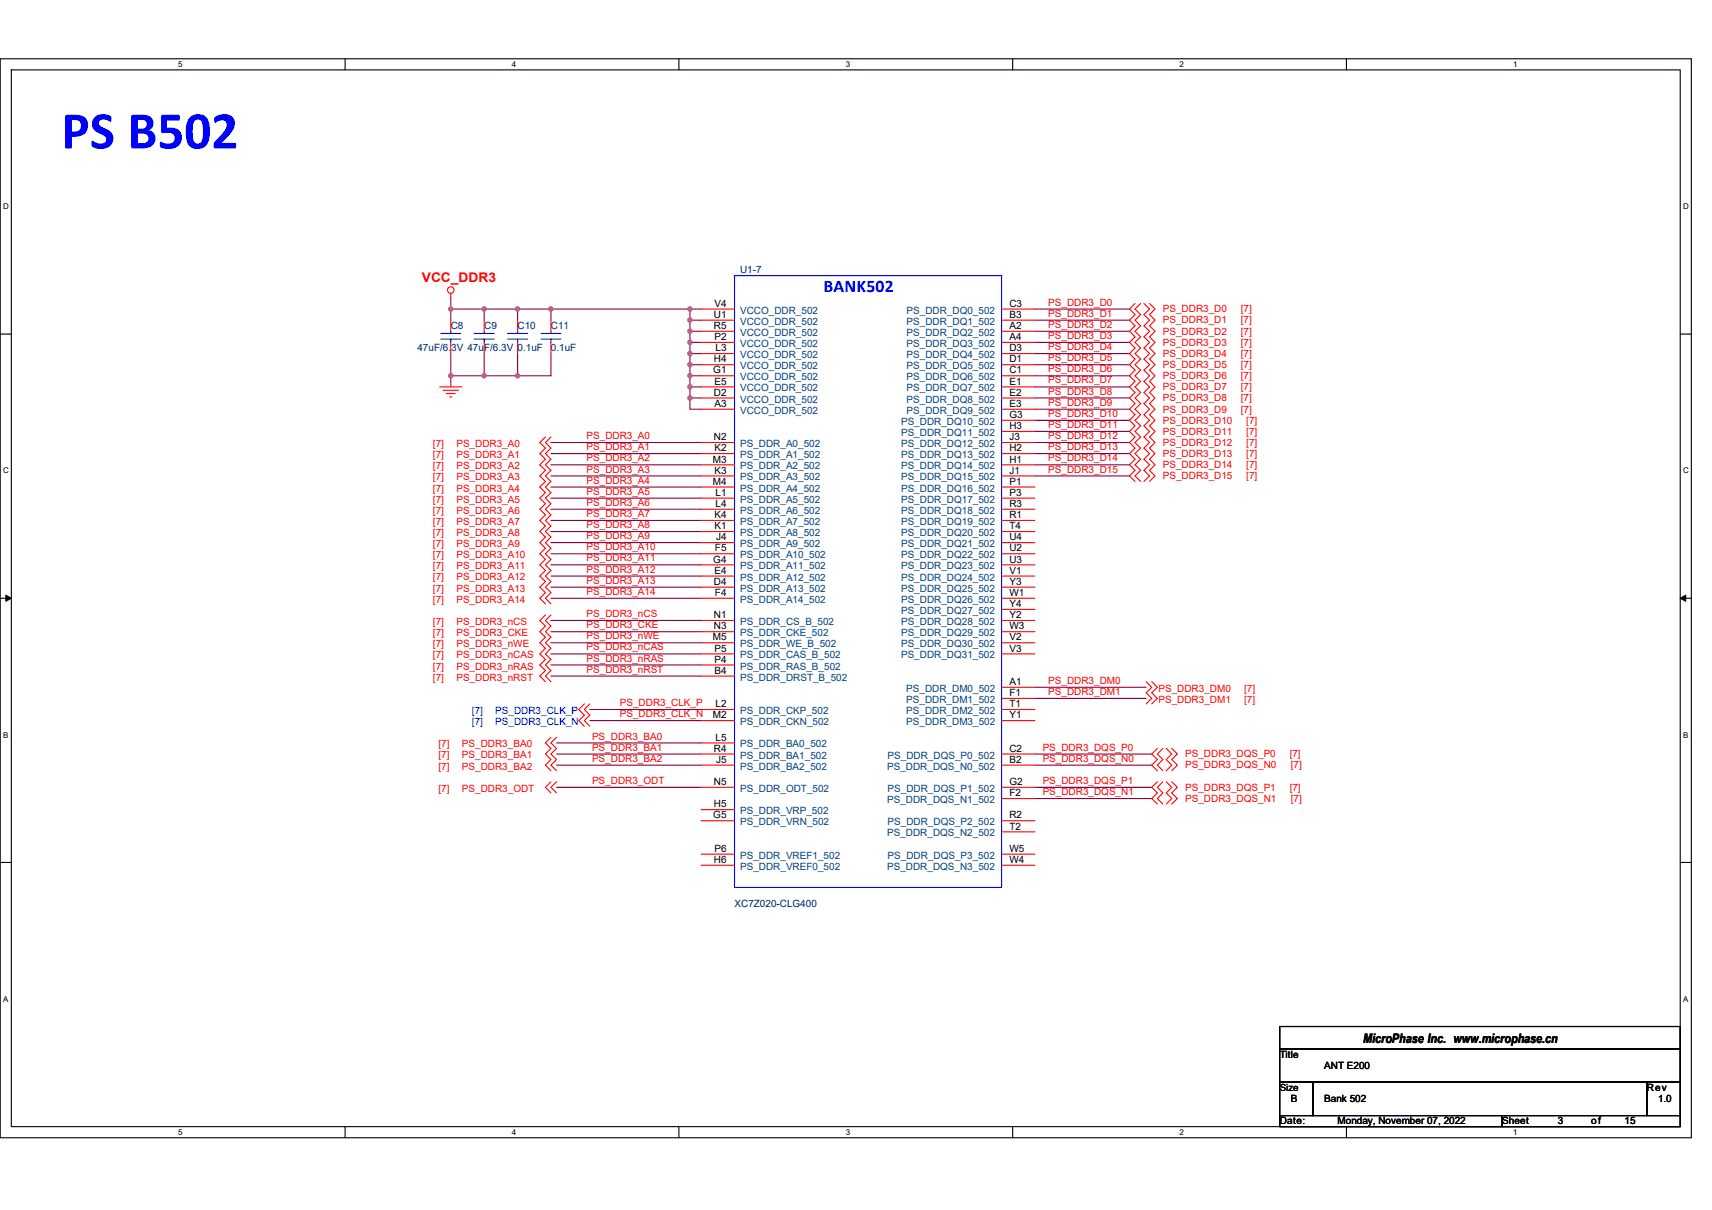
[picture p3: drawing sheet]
<svg xmlns="http://www.w3.org/2000/svg" width="297mm" height="210mm" viewBox="0 0 297 210" stroke-linecap="round" stroke-linejoin="round" font-family="sans-serif">
<defs><g id="words">
<text font-size="9.2" fill="#00f" x="10.6" y="25.8">PS B502</text>
<text font-size="3.1" fill="#00f" x="142.9" y="50.8">BANK502</text>
<text font-size="2.3" fill="#f00" x="73.2" y="49">VCC_DDR3</text>
<text font-size="2.3" x="236.5" y="181.1">MicroPhase Inc. www.microphase.cn</text>
<g font-size="1.7" fill="#000080">
<text x="128.4" y="47.5">U1-7</text>
<text x="78.2" y="57.1">C8</text>
<text x="84" y="57.1">C9</text>
<text x="89.8" y="57.1">C10</text>
<text x="95.6" y="57.1">C11</text>
<text x="72.4" y="61">47uF/6.3V 47uF/6.3V 0.1uF</text>
<text x="95.6" y="61">0.1uF</text>
<text x="127.4" y="157.5">XC7Z020-CLG400</text>
</g>
<g font-size="1.7">
<text x="123.9" y="53.2">V4</text>
<text x="175.1" y="53.2">C3</text>
<text x="123.9" y="55.2">U1</text>
<text x="123.9" y="57.1">R5</text>
<text x="123.9" y="59">P2</text>
<text x="175.1" y="55.2">B3</text>
<text x="175.1" y="57.1">A2</text>
<text x="175.1" y="59">A4</text>
<text x="123.8" y="64.8">G1</text>
<text x="123.9" y="62.9">H4</text>
<text x="124.1" y="61">L3</text>
<text x="175.1" y="61">D3</text>
<text x="175.1" y="62.9">D1</text>
<text x="175.1" y="64.8">C1</text>
<text x="123.9" y="68.7">D2</text>
<text x="123.9" y="66.7">E5</text>
<text x="123.9" y="70.6">A3</text>
<text x="175.1" y="66.7">E1</text>
<text x="175.1" y="68.7">E2</text>
<text x="175.1" y="70.6">E3</text>
<text x="123.9" y="76.4">N2</text>
<text x="175.1" y="72.5">G3</text>
<text x="175.1" y="74.5">H3</text>
<text x="175.1" y="76.4">J3</text>
<text x="123.7" y="80.3">M3</text>
<text x="123.9" y="78.3">K2</text>
<text x="123.9" y="82.2">K3</text>
<text x="175.1" y="78.3">H2</text>
<text x="175.1" y="80.3">H1</text>
<text x="175.1" y="82.2">J1</text>
<text x="123.7" y="84.1">M4</text>
<text x="123.9" y="89.9">K4</text>
<text x="124.1" y="86">L1</text>
<text x="124.1" y="88">L4</text>
<text x="175.1" y="84.1">P1</text>
<text x="175.1" y="86">P3</text>
<text x="175.1" y="88">R3</text>
<text x="175.1" y="89.9">R1</text>
<text x="123.9" y="91.8">K1</text>
<text x="124.1" y="95.7">F5</text>
<text x="124.2" y="93.8">J4</text>
<text x="175.1" y="91.8">T4</text>
<text x="175.1" y="93.8">U4</text>
<text x="175.1" y="95.7">U2</text>
<text x="123.8" y="97.6">G4</text>
<text x="123.9" y="101.5">D4</text>
<text x="123.9" y="99.6">E4</text>
<text x="175.1" y="97.6">U3</text>
<text x="175.1" y="99.6">V1</text>
<text x="175.1" y="101.5">Y3</text>
<text x="123.9" y="107.3">N1</text>
<text x="124.1" y="103.4">F4</text>
<text x="175.1" y="103.4">W1</text>
<text x="175.1" y="105.3">Y4</text>
<text x="175.1" y="107.3">Y2</text>
<text x="123.7" y="111.1">M5</text>
<text x="123.9" y="109.2">N3</text>
<text x="123.9" y="113.1">P5</text>
<text x="175.1" y="111.1">V2</text>
<text x="175.1" y="113.1">V3</text>
<text x="175.1" y="109.2">W3</text>
<text x="123.9" y="115">P4</text>
<text x="123.9" y="116.9">B4</text>
<text x="175.1" y="118.9">A1</text>
<text x="123.7" y="124.7">M2</text>
<text x="124.1" y="122.7">L2</text>
<text x="175.1" y="120.8">F1</text>
<text x="175.1" y="122.7">T1</text>
<text x="175.1" y="124.7">Y1</text>
<text x="123.9" y="130.5">R4</text>
<text x="124.1" y="128.5">L5</text>
<text x="175.1" y="130.5">C2</text>
<text x="123.9" y="136.2">N5</text>
<text x="124.2" y="132.4">J5</text>
<text x="175.1" y="132.4">B2</text>
<text x="175.1" y="136.2">G2</text>
<text x="123.8" y="142">G5</text>
<text x="123.9" y="140.1">H5</text>
<text x="175.1" y="138.2">F2</text>
<text x="175.1" y="144">T2</text>
<text x="175.1" y="142">R2</text>
<text x="123.9" y="149.8">H6</text>
<text x="123.9" y="147.8">P6</text>
<text x="175.1" y="149.8">W4</text>
<text x="175.1" y="147.8">W5</text>
<text x="222" y="183.6">Title</text>
<text x="229.8" y="185.5">ANT E200</text>
<text x="222" y="189.3">Size</text>
<text x="224" y="191.3">B</text>
<text x="229.8" y="191.3">Bank 502</text>
<text x="285.7" y="189.3">Rev</text>
<text x="287.7" y="191.3">1.0</text>
<text x="222" y="195.1">Date:</text>
<text x="232.1" y="195.1">Monday, November 07, 2022</text>
<text x="260.6" y="195.1">Sheet</text>
<text x="270.3" y="195.1">3</text>
<text x="276.1" y="195.1">of</text>
<text x="281.9" y="195.1">15</text>
</g>
<g font-size="1.7" fill="#f00">
<text x="181.9" y="53">PS_DDR3_D0</text>
<text x="181.9" y="55">PS_DDR3_D1</text>
<text x="181.9" y="58.8">PS_DDR3_D3</text>
<text x="181.9" y="56.9">PS_DDR3_D2</text>
<text x="201.8" y="54.2">PS_DDR3_D0</text>
<text x="201.8" y="56.1">PS_DDR3_D1</text>
<text x="201.8" y="58.1">PS_DDR3_D2</text>
<text x="215.3" y="54.2">[7]</text>
<text x="215.3" y="56.1">[7]</text>
<text x="215.3" y="58.1">[7]</text>
<text x="181.9" y="64.6">PS_DDR3_D6</text>
<text x="181.9" y="62.7">PS_DDR3_D5</text>
<text x="181.9" y="60.8">PS_DDR3_D4</text>
<text x="201.8" y="60">PS_DDR3_D3</text>
<text x="201.8" y="63.9">PS_DDR3_D5</text>
<text x="201.8" y="61.9">PS_DDR3_D4</text>
<text x="201.8" y="65.8">PS_DDR3_D6</text>
<text x="215.3" y="60">[7]</text>
<text x="215.3" y="63.9">[7]</text>
<text x="215.3" y="61.9">[7]</text>
<text x="215.3" y="65.8">[7]</text>
<text x="181.9" y="70.4">PS_DDR3_D9</text>
<text x="181.9" y="68.5">PS_DDR3_D8</text>
<text x="181.9" y="66.5">PS_DDR3_D7</text>
<text x="201.8" y="67.7">PS_DDR3_D7</text>
<text x="201.8" y="71.6">PS_DDR3_D9</text>
<text x="201.8" y="69.7">PS_DDR3_D8</text>
<text x="215.3" y="67.7">[7]</text>
<text x="215.3" y="71.6">[7]</text>
<text x="215.3" y="69.7">[7]</text>
<text x="75.1" y="77.6">[7]</text>
<text x="79.2" y="77.6">PS_DDR3_A0</text>
<text x="101.8" y="76.2">PS_DDR3_A0</text>
<text x="181.9" y="76.2">PS_DDR3_D12</text>
<text x="181.9" y="74.3">PS_DDR3_D11</text>
<text x="181.9" y="72.3">PS_DDR3_D10</text>
<text x="201.8" y="75.4">PS_DDR3_D11</text>
<text x="201.8" y="73.5">PS_DDR3_D10</text>
<text x="201.8" y="77.4">PS_DDR3_D12</text>
<text x="216.2" y="75.4">[7]</text>
<text x="216.2" y="73.5">[7]</text>
<text x="216.2" y="77.4">[7]</text>
<text x="75.1" y="79.5">[7]</text>
<text x="75.1" y="81.4">[7]</text>
<text x="75.1" y="83.4">[7]</text>
<text x="79.2" y="79.5">PS_DDR3_A1</text>
<text x="79.2" y="81.4">PS_DDR3_A2</text>
<text x="79.2" y="83.4">PS_DDR3_A3</text>
<text x="101.8" y="78.1">PS_DDR3_A1</text>
<text x="101.8" y="80.1">PS_DDR3_A2</text>
<text x="101.8" y="82">PS_DDR3_A3</text>
<text x="101.8" y="83.9">PS_DDR3_A4</text>
<text x="181.9" y="82">PS_DDR3_D15</text>
<text x="181.9" y="80.1">PS_DDR3_D14</text>
<text x="181.9" y="78.1">PS_DDR3_D13</text>
<text x="201.8" y="79.3">PS_DDR3_D13</text>
<text x="201.8" y="83.2">PS_DDR3_D15</text>
<text x="201.8" y="81.2">PS_DDR3_D14</text>
<text x="216.2" y="79.3">[7]</text>
<text x="216.2" y="83.2">[7]</text>
<text x="216.2" y="81.2">[7]</text>
<text x="75.1" y="85.3">[7]</text>
<text x="75.1" y="87.2">[7]</text>
<text x="75.1" y="89.2">[7]</text>
<text x="79.2" y="85.3">PS_DDR3_A4</text>
<text x="79.2" y="87.2">PS_DDR3_A5</text>
<text x="79.2" y="89.2">PS_DDR3_A6</text>
<text x="101.8" y="85.9">PS_DDR3_A5</text>
<text x="101.8" y="87.8">PS_DDR3_A6</text>
<text x="101.8" y="89.7">PS_DDR3_A7</text>
<text x="75.1" y="91.1">[7]</text>
<text x="75.1" y="93">[7]</text>
<text x="75.1" y="95">[7]</text>
<text x="79.2" y="91.1">PS_DDR3_A7</text>
<text x="79.2" y="93">PS_DDR3_A8</text>
<text x="79.2" y="95">PS_DDR3_A9</text>
<text x="101.8" y="91.7">PS_DDR3_A8</text>
<text x="101.8" y="93.6">PS_DDR3_A9</text>
<text x="101.8" y="95.5">PS_DDR3_A10</text>
<text x="75.1" y="96.9">[7]</text>
<text x="75.1" y="98.8">[7]</text>
<text x="75.1" y="100.7">[7]</text>
<text x="79.2" y="96.9">PS_DDR3_A10</text>
<text x="79.2" y="98.8">PS_DDR3_A11</text>
<text x="79.2" y="100.7">PS_DDR3_A12</text>
<text x="101.8" y="97.4">PS_DDR3_A11</text>
<text x="101.8" y="99.4">PS_DDR3_A12</text>
<text x="101.8" y="101.3">PS_DDR3_A13</text>
<text x="75.1" y="102.7">[7]</text>
<text x="75.1" y="104.6">[7]</text>
<text x="79.2" y="102.7">PS_DDR3_A13</text>
<text x="79.2" y="104.6">PS_DDR3_A14</text>
<text x="101.8" y="107.1">PS_DDR3_nCS</text>
<text x="101.8" y="103.2">PS_DDR3_A14</text>
<text x="75.1" y="112.3">[7]</text>
<text x="75.1" y="108.5">[7]</text>
<text x="75.1" y="110.4">[7]</text>
<text x="79.2" y="112.3">PS_DDR3_nWE</text>
<text x="79.2" y="108.5">PS_DDR3_nCS</text>
<text x="79.2" y="110.4">PS_DDR3_CKE</text>
<text x="101.8" y="109">PS_DDR3_CKE</text>
<text x="101.8" y="111">PS_DDR3_nWE</text>
<text x="101.8" y="112.9">PS_DDR3_nCAS</text>
<text x="75.1" y="116.2">[7]</text>
<text x="75.1" y="114.3">[7]</text>
<text x="75.1" y="118.1">[7]</text>
<text x="79.2" y="116.2">PS_DDR3_nRAS</text>
<text x="79.2" y="114.3">PS_DDR3_nCAS</text>
<text x="79.2" y="118.1">PS_DDR3_nRST</text>
<text x="101.8" y="114.8">PS_DDR3_nRAS</text>
<text x="101.8" y="116.7">PS_DDR3_nRST</text>
<text x="181.9" y="118.7">PS_DDR3_DM0</text>
<text x="107.5" y="122.5">PS_DDR3_CLK_P</text>
<text x="107.5" y="124.5">PS_DDR3_CLK_N</text>
<text x="181.9" y="120.6">PS_DDR3_DM1</text>
<text x="201" y="120">PS_DDR3_DM0</text>
<text x="201" y="122">PS_DDR3_DM1</text>
<text x="215.9" y="120">[7]</text>
<text x="215.9" y="122">[7]</text>
<text x="76.1" y="129.7">[7]</text>
<text x="76.1" y="131.6">[7]</text>
<text x="80.2" y="129.7">PS_DDR3_BA0</text>
<text x="80.2" y="131.6">PS_DDR3_BA1</text>
<text x="102.7" y="128.3">PS_DDR3_BA0</text>
<text x="102.7" y="130.3">PS_DDR3_BA1</text>
<text x="180.9" y="130.3">PS_DDR3_DQS_P0</text>
<text x="205.6" y="131.4">PS_DDR3_DQS_P0</text>
<text x="223.8" y="131.4">[7]</text>
<text x="76.1" y="133.6">[7]</text>
<text x="76.1" y="137.4">[7]</text>
<text x="80.2" y="133.6">PS_DDR3_BA2</text>
<text x="80.2" y="137.4">PS_DDR3_ODT</text>
<text x="102.7" y="132.2">PS_DDR3_BA2</text>
<text x="102.7" y="136">PS_DDR3_ODT</text>
<text x="180.9" y="138">PS_DDR3_DQS_N1</text>
<text x="180.9" y="136">PS_DDR3_DQS_P1</text>
<text x="180.9" y="132.2">PS_DDR3_DQS_N0</text>
<text x="205.6" y="133.3">PS_DDR3_DQS_N0</text>
<text x="205.6" y="137.2">PS_DDR3_DQS_P1</text>
<text x="223.8" y="137.2">[7]</text>
<text x="224" y="133.3">[7]</text>
<text x="205.6" y="139.1">PS_DDR3_DQS_N1</text>
<text x="224" y="139.1">[7]</text>
</g>
<g font-size="1.7" fill="#004080">
<text x="128.4" y="54.4">VCCO_DDR_502</text>
<text x="128.4" y="56.3">VCCO_DDR_502</text>
<text x="128.4" y="58.3">VCCO_DDR_502</text>
<text x="157.3" y="54.4">PS_DDR_DQ0_502</text>
<text x="157.3" y="56.3">PS_DDR_DQ1_502</text>
<text x="157.3" y="58.3">PS_DDR_DQ2_502</text>
<text x="128.4" y="60.2">VCCO_DDR_502</text>
<text x="128.4" y="62.1">VCCO_DDR_502</text>
<text x="128.4" y="64.1">VCCO_DDR_502</text>
<text x="128.4" y="66">VCCO_DDR_502</text>
<text x="157.3" y="60.2">PS_DDR_DQ3_502</text>
<text x="157.3" y="62.1">PS_DDR_DQ4_502</text>
<text x="157.3" y="64.1">PS_DDR_DQ5_502</text>
<text x="157.3" y="66">PS_DDR_DQ6_502</text>
<text x="128.4" y="67.9">VCCO_DDR_502</text>
<text x="128.4" y="69.8">VCCO_DDR_502</text>
<text x="128.4" y="71.8">VCCO_DDR_502</text>
<text x="157.3" y="67.9">PS_DDR_DQ7_502</text>
<text x="157.3" y="69.8">PS_DDR_DQ8_502</text>
<text x="157.3" y="71.8">PS_DDR_DQ9_502</text>
<text x="128.4" y="77.6">PS_DDR_A0_502</text>
<text x="156.3" y="73.7">PS_DDR_DQ10_502</text>
<text x="156.3" y="75.6">PS_DDR_DQ11_502</text>
<text x="156.3" y="77.6">PS_DDR_DQ12_502</text>
<text x="128.4" y="79.5">PS_DDR_A1_502</text>
<text x="128.4" y="81.4">PS_DDR_A2_502</text>
<text x="128.4" y="83.4">PS_DDR_A3_502</text>
<text x="156.3" y="79.5">PS_DDR_DQ13_502</text>
<text x="156.3" y="81.4">PS_DDR_DQ14_502</text>
<text x="156.3" y="83.4">PS_DDR_DQ15_502</text>
<text x="128.4" y="85.3">PS_DDR_A4_502</text>
<text x="128.4" y="87.2">PS_DDR_A5_502</text>
<text x="128.4" y="89.2">PS_DDR_A6_502</text>
<text x="156.3" y="85.3">PS_DDR_DQ16_502</text>
<text x="156.3" y="87.2">PS_DDR_DQ17_502</text>
<text x="156.3" y="89.2">PS_DDR_DQ18_502</text>
<text x="128.4" y="91.1">PS_DDR_A7_502</text>
<text x="128.4" y="93">PS_DDR_A8_502</text>
<text x="128.4" y="95">PS_DDR_A9_502</text>
<text x="156.3" y="91.1">PS_DDR_DQ19_502</text>
<text x="156.3" y="93">PS_DDR_DQ20_502</text>
<text x="156.3" y="95">PS_DDR_DQ21_502</text>
<text x="128.4" y="96.9">PS_DDR_A10_502</text>
<text x="128.4" y="98.8">PS_DDR_A11_502</text>
<text x="128.4" y="100.8">PS_DDR_A12_502</text>
<text x="156.3" y="96.9">PS_DDR_DQ22_502</text>
<text x="156.3" y="98.8">PS_DDR_DQ23_502</text>
<text x="156.3" y="100.8">PS_DDR_DQ24_502</text>
<text x="128.4" y="102.7">PS_DDR_A13_502</text>
<text x="128.4" y="104.6">PS_DDR_A14_502</text>
<text x="156.3" y="102.7">PS_DDR_DQ25_502</text>
<text x="156.3" y="104.6">PS_DDR_DQ26_502</text>
<text x="156.3" y="106.5">PS_DDR_DQ27_502</text>
<text x="128.4" y="108.5">PS_DDR_CS_B_502</text>
<text x="128.4" y="110.4">PS_DDR_CKE_502</text>
<text x="128.4" y="112.3">PS_DDR_WE_B_502</text>
<text x="156.3" y="112.3">PS_DDR_DQ30_502</text>
<text x="156.3" y="108.5">PS_DDR_DQ28_502</text>
<text x="156.3" y="110.4">PS_DDR_DQ29_502</text>
<text x="128.4" y="114.3">PS_DDR_CAS_B_502</text>
<text x="128.4" y="116.2">PS_DDR_RAS_B_502</text>
<text x="128.4" y="118.1">PS_DDR_DRST_B_502</text>
<text x="156.3" y="114.3">PS_DDR_DQ31_502</text>
<text x="128.4" y="123.9">PS_DDR_CKP_502</text>
<text x="128.4" y="125.8">PS_DDR_CKN_502</text>
<text x="157.2" y="120.1">PS_DDR_DM0_502</text>
<text x="157.2" y="122">PS_DDR_DM1_502</text>
<text x="157.2" y="123.9">PS_DDR_DM2_502</text>
<text x="157.2" y="125.8">PS_DDR_DM3_502</text>
<text x="128.4" y="131.6">PS_DDR_BA1_502</text>
<text x="128.4" y="129.7">PS_DDR_BA0_502</text>
<text x="154" y="131.6">PS_DDR_DQS_P0_502</text>
<text x="128.4" y="133.6">PS_DDR_BA2_502</text>
<text x="128.4" y="137.4">PS_DDR_ODT_502</text>
<text x="153.9" y="133.6">PS_DDR_DQS_N0_502</text>
<text x="154" y="137.4">PS_DDR_DQS_P1_502</text>
<text x="128.4" y="143.2">PS_DDR_VRN_502</text>
<text x="128.4" y="141.3">PS_DDR_VRP_502</text>
<text x="153.9" y="139.4">PS_DDR_DQS_N1_502</text>
<text x="154" y="143.2">PS_DDR_DQS_P2_502</text>
<text x="128.4" y="149">PS_DDR_VREF1_502</text>
<text x="153.9" y="145.1">PS_DDR_DQS_N2_502</text>
<text x="154" y="149">PS_DDR_DQS_P3_502</text>
<text x="128.4" y="150.9">PS_DDR_VREF0_502</text>
<text x="153.9" y="150.9">PS_DDR_DQS_N3_502</text>
</g>
<g font-size="1.7" fill="#00f">
<text x="81.9" y="123.9">[7]</text>
<text x="81.9" y="125.8">[7]</text>
<text x="85.9" y="123.9">PS_DDR3_CLK_P</text>
<text x="85.9" y="125.8">PS_DDR3_CLK_N</text>
</g>
<g font-size="1.4">
<text x="30.9" y="11.7">5</text>
<text x="88.8" y="11.7">4</text>
<text x="146.7" y="11.7">3</text>
<text x="204.7" y="11.7">2</text>
<text x="262.6" y="11.7">1</text>
<text x=".5" y="36.3">D</text>
<text x="292" y="36.3">D</text>
<text x=".5" y="82.1">C</text>
<text x="292" y="82.1">C</text>
<text x=".5" y="128">B</text>
<text x="292" y="128">B</text>
<text x=".5" y="173.8">A</text>
<text x="292" y="173.8">A</text>
<text x="30.9" y="197">5</text>
<text x="88.8" y="197">4</text>
<text x="146.7" y="197">3</text>
<text x="204.7" y="197">2</text>
<text x="262.6" y="197">1</text>
</g>
</g></defs>
<path d="M0 10.2h293.5v187.2h-293.5zM2 12.1h289.5v183.4h-289.5z" fill="none" stroke="#000" stroke-width=".19"/>
<g fill="#fff">
<path d="M30.9 10.4h.8v1.6h-.8z"/>
<path d="M30.9 195.7h.8v1.6h-.8z"/>
</g>
<path d="M59.9 10.2v1.9M59.9 195.5v1.9" fill="none" stroke="#000" stroke-width=".19"/>
<g fill="#fff">
<path d="M88.8 10.4h.8v1.6h-.8z"/>
<path d="M88.8 195.7h.8v1.6h-.8z"/>
</g>
<path d="M117.8 10.2v1.9M117.8 195.5v1.9" fill="none" stroke="#000" stroke-width=".19"/>
<g fill="#fff">
<path d="M146.7 10.4h.8v1.6h-.8z"/>
<path d="M146.7 195.7h.8v1.6h-.8z"/>
</g>
<path d="M175.7 10.2v1.9M175.7 195.5v1.9" fill="none" stroke="#000" stroke-width=".19"/>
<g fill="#fff">
<path d="M204.7 10.4h.7v1.6h-.7z"/>
<path d="M204.7 195.7h.7v1.6h-.7z"/>
</g>
<path d="M233.6 10.2v1.9M233.6 195.5v1.9" fill="none" stroke="#000" stroke-width=".19"/>
<g fill="#fff">
<path d="M262.6 10.4h.7v1.6h-.7z"/>
<path d="M262.6 195.7h.7v1.6h-.7z"/>
<path d="M.5 35.1h1v1.5h-1z"/>
<path d="M292 35.1h1v1.5h-1z"/>
<path d="M.5 80.9h1v1.5h-1z"/>
<path d="M292 80.9h1v1.5h-1z"/>
</g>
<path d="M0 58h2M291.5 58h2" fill="none" stroke="#000" stroke-width=".19"/>
<g fill="#fff">
<path d="M.5 126.7h.9v1.6h-.9z"/>
<path d="M292 126.7h.9v1.6h-.9z"/>
</g>
<path d="M0 103.8h2M291.5 103.8h2" fill="none" stroke="#000" stroke-width=".19"/>
<path d="M1 103.3l1 .5-1 .6zM291.5 103.8l1-.5v1.1z" fill="#000" stroke="#000" stroke-width=".17"/>
<g fill="#fff">
<path d="M.5 172.6h.9v1.5h-.9z"/>
<path d="M292 172.6h.9v1.5h-.9z"/>
</g>
<path d="M0 149.7h2M291.5 149.7h2M222 178.1h69.5v3.9h-69.5zM222 182h69.5v5.8h-69.5zM222 187.8h5.8v5.8h-5.8zM222 193.6h38.6v1.9h-38.6zM227.8 187.8h57.9v5.8h-57.9zM260.6 193.6h30.9v1.9h-30.9zM285.7 187.8h5.8v5.8h-5.8z" fill="none" stroke="#000" stroke-width=".19"/>
<g fill="none" stroke="#800040" stroke-width=".19">
<path d="M78.2 51.7v1.9M78.2 53.6v2M78.2 53.6h5.8M84 53.6v2M84 53.6h5.8M89.8 53.6h5.8M89.8 53.6v2M119.7 53.6h-24.1v2M119.7 53.6h1.9M119.7 59.4h1.9M119.7 57.5h1.9M119.7 55.6h1.9"/>
<path d="M119.7 53.6v2M119.7 59.4v2M119.7 57.5v1.9M119.7 55.6v1.9M179.6 55.6h16.4M179.6 53.6h16.4M179.6 59.4h16.4M179.6 57.5h16.4M78.2 61.4v3.8M78.2 65.2v1.9M78.2 65.2h5.8M84 61.4v3.8"/>
<path d="M84 65.2h5.8M89.8 61.4v3.8M95.6 61.4v3.8h-5.8M95.6 76.8h26M95.6 78.7h26M119.7 69.1h1.9M119.7 67.1h1.9M119.7 65.2h1.9M119.7 63.3h1.9M119.7 61.4h1.9M119.7 67.1v2M119.7 65.2v1.9"/>
<path d="M119.7 63.3v1.9M119.7 61.4v1.9M119.7 69.1v1.9h1.9M179.6 78.7h16.4M179.6 76.8h16.4M179.6 74.9h16.4M179.6 72.9h16.4M179.6 71h16.4M179.6 69.1h16.4M179.6 67.1h16.4M179.6 65.2h16.4M179.6 63.3h16.4"/>
<path d="M179.6 61.4h16.4M95.6 80.7h26M95.6 82.6h26M95.6 84.5h26M95.6 86.4h26M95.6 88.4h26M95.6 90.3h26M95.6 92.2h26M95.6 94.2h26M95.6 96.1h26M95.6 98h26M95.6 100h26"/>
<path d="M179.6 82.6h16.4M179.6 80.7h16.4M95.6 107.7h26M95.6 109.6h26M95.6 111.5h26M95.6 113.5h26M95.6 101.9h26M95.6 103.8h26M95.6 115.4h26M95.6 117.3h26M179.6 119.3h19.3M96.6 128.9h25"/>
<path d="M96.6 130.9h25M96.6 132.8h25M96.6 136.6h25M102.3 123.1h19.3M102.3 125.1h19.3M179.6 121.2h19.3M179.6 138.6h20.2M179.6 136.6h20.2M179.6 132.8h20.2M179.6 130.9h20.2"/>
</g>
<g fill="#f0f" stroke="#f0f" stroke-width=".19">
<circle cx="95.6" cy="53.6" r=".38"/>
<circle cx="119.7" cy="53.6" r=".38"/>
<circle cx="84" cy="53.6" r=".38"/>
<circle cx="78.2" cy="53.6" r=".38"/>
<circle cx="78.2" cy="65.2" r=".38"/>
<circle cx="89.8" cy="65.2" r=".38"/>
<circle cx="84" cy="65.2" r=".38"/>
<circle cx="89.8" cy="53.6" r=".38"/>
<circle cx="119.7" cy="69.1" r=".38"/>
<circle cx="119.7" cy="65.2" r=".38"/>
<circle cx="119.7" cy="67.1" r=".38"/>
<circle cx="119.7" cy="63.3" r=".38"/>
<circle cx="119.7" cy="61.3" r=".38"/>
<circle cx="119.7" cy="59.4" r=".38"/>
<circle cx="119.7" cy="57.5" r=".38"/>
<circle cx="119.7" cy="55.5" r=".38"/>
</g>
<g fill="none" stroke="#f00" stroke-width=".19">
<path d="M78.2 50.9v.8M78.2 55.6v1.9M78.2 59.4v2M84 55.6v1.9M84 59.4v2M89.8 55.6v1.9M89.8 59.4v2M95.6 55.6v1.9M95.6 59.4v2M121.6 53.6h5.8M121.6 55.6h5.8M121.6 57.5h5.8"/>
<path d="M121.6 59.4h5.8M173.8 53.6h5.8M173.8 55.6h5.8M173.8 57.5h5.8M173.8 59.4h5.8M196.9 52.7l-.9 .9 .9 1-.9 1 .9 .9-.9 1 .9 1-.9 .9 .9 1-.9 1 .9 .9-.9 1 .9 .9-.9 1 .9 1-.9 .9 .9 1-.9 1 .9 .9-.9 1 .9 1-.9 .9 .9 1-.9 1 .9 .9-.9 1 .9 1-.9 .9 .9 1-.9 1 .9 .9-.9 1 .9 .9M197.9 52.7l-1 .9 1 1-1 1 1 .9-1 1 1 1-1 .9 1 1-1 1 1 .9-1 1 1 .9-1 1 1 1-1 .9 1 1-1 1 1 .9-1 1 1 1-1 .9 1 1-1 1 1 .9-1 1 1 1-1 .9 1 1-1 1 1 .9-1 1 1 .9M198.5 52.7l1 .9-1 1 1 1-1 .9 1 1-1 1 1 .9-1 1 1 1-1 .9 1 1-1 .9 1 1-1 1 1 .9-1 1 1 1-1 .9 1 1-1 1 1 .9-1 1 1 1-1 .9 1 1-1 1 1 .9-1 1 1 1-1 .9 1 1-1 .9M199.5 52.7l.9 .9-.9 1 .9 1-.9 .9 .9 1-.9 1 .9 .9-.9 1 .9 1-.9 .9 .9 1-.9 .9 .9 1-.9 1 .9 .9-.9 1 .9 1-.9 .9 .9 1-.9 1 .9 .9-.9 1 .9 1-.9 .9 .9 1-.9 1 .9 .9-.9 1 .9 1-.9 .9 .9 1-.9 .9M76.3 67.1h3.9M76.9 67.7h2.7M77.4 68.3h1.6"/>
<path d="M78 68.9h.4M94.6 75.8l-.9 1 .9 1-.9 .9 .9 1-.9 1 .9 .9-.9 1 .9 .9-.9 1 .9 1-.9 .9 .9 1-.9 1 .9 .9-.9 1 .9 1-.9 .9 .9 1-.9 1 .9 .9-.9 1 .9 1-.9 .9 .9 1-.9 1 .9 .9-.9 1 .9 .9-.9 1 .9 1M95.6 75.8l-1 1 1 1-1 .9 1 1-1 1 1 .9-1 1 1 .9-1 1 1 1-1 .9 1 1-1 1 1 .9-1 1 1 1-1 .9 1 1-1 1 1 .9-1 1 1 1-1 .9 1 1-1 1 1 .9-1 1 1 .9-1 1 1 1M121.6 76.8h5.8M121.6 78.7h5.8M121.6 61.4h5.8M121.6 63.3h5.8M121.6 65.2h5.8M121.6 67.1h5.8M121.6 69.1h5.8M121.6 71h5.8M173.8 61.4h5.8"/>
<path d="M173.8 63.3h5.8M173.8 65.2h5.8M173.8 67.1h5.8M173.8 69.1h5.8M173.8 71h5.8M173.8 72.9h5.8M173.8 74.9h5.8M173.8 76.8h5.8M173.8 78.7h5.8M121.6 80.7h5.8M121.6 82.6h5.8M121.6 84.5h5.8"/>
<path d="M121.6 86.4h5.8M121.6 88.4h5.8M121.6 90.3h5.8M121.6 92.2h5.8M121.6 94.2h5.8M121.6 96.1h5.8M121.6 98h5.8M121.6 100h5.8M173.8 80.7h5.8M173.8 82.6h5.8M173.8 84.5h5.8M173.8 86.4h5.8"/>
<path d="M173.8 88.4h5.8M173.8 90.3h5.8M173.8 92.2h5.8M173.8 94.2h5.8M173.8 96.1h5.8M173.8 98h5.8M173.8 100h5.8M94.6 106.7l-.9 1 .9 .9-.9 1 .9 1-.9 .9 .9 1-.9 1 .9 .9-.9 1 .9 1-.9 .9 .9 1M95.6 106.7l-1 1 1 .9-1 1 1 1-1 .9 1 1-1 1 1 .9-1 1 1 1-1 .9 1 1M121.6 107.7h5.8M121.6 109.6h5.8M121.6 111.5h5.8"/>
<path d="M121.6 113.5h5.8M121.6 115.4h5.8M121.6 117.3h5.8M121.6 101.9h5.8M121.6 103.8h5.8M173.8 119.3h5.8M173.8 101.9h5.8M173.8 103.8h5.8M173.8 105.7h5.8M173.8 111.5h5.8M173.8 107.7h5.8M173.8 113.5h5.8"/>
<path d="M173.8 109.6h5.8M198.9 118.3l.9 1-.9 .9 .9 1-.9 1M199.8 118.3l1 1-1 .9 1 1-1 1M95.6 128l-1 .9 1 1-1 1 1 .9-1 1 1 1M95.6 135.7l-1 .9 1 1M96.6 128l-1 .9 1 1-1 1 1 .9-1 1 1 1M96.6 135.7l-1 .9 1 1M101.4 122.2l-1 .9 1 1-1 1 1 .9M102.3 122.2l-.9 .9 .9 1-.9 1 .9 .9M121.6 123.1h5.8M121.6 125.1h5.8M121.6 132.8h5.8"/>
<path d="M121.6 130.9h5.8M121.6 128.9h5.8M121.6 136.6h5.8M173.8 130.9h5.8M173.8 132.8h5.8M173.8 121.2h5.8M173.8 136.6h5.8M173.8 138.6h5.8M173.8 123.1h5.8M173.8 125.1h5.8M200.8 129.9l-1 1 1 .9-1 1 1 1M200.8 135.7l-1 .9 1 1-1 1 1 .9"/>
<path d="M201.8 129.9l-1 1 1 .9-1 1 1 1M201.8 135.7l-1 .9 1 1-1 1 1 .9M202.4 129.9l.9 1-.9 .9 .9 1-.9 1M202.4 135.7l.9 .9-.9 1 .9 1-.9 .9M203.3 129.9l1 1-1 .9 1 1-1 1M203.3 135.7l1 .9-1 1 1 1-1 .9M121.6 142.4h5.8M121.6 140.5h5.8M121.6 148.2h5.8M121.6 150.2h5.8M173.8 142.4h5.8M173.8 144.4h5.8"/>
<path d="M173.8 150.2h5.8M173.8 148.2h5.8"/>
<circle cx="78.2" cy="50.3" r=".57"/>
</g>
<g fill="none" stroke="#00f" stroke-width=".19">
<path d="M76.5 58.8h3.4M76.5 57.9h3.4M78.2 57.5v.4M78.2 58.8v.6M82.3 58.8h3.4M82.3 57.9h3.4M84 57.5v.4M84 58.8v.6M88.1 58.8h3.4M88.1 57.9h3.4M89.8 57.5v.4M89.8 58.8v.6"/>
<path d="M93.8 58.8h3.5M93.8 57.9h3.5M95.6 57.5v.4M95.6 58.8v.6M127.4 47.8h46.4v106.2h-46.4z"/>
</g>
<use href="#words"/>
</svg>
